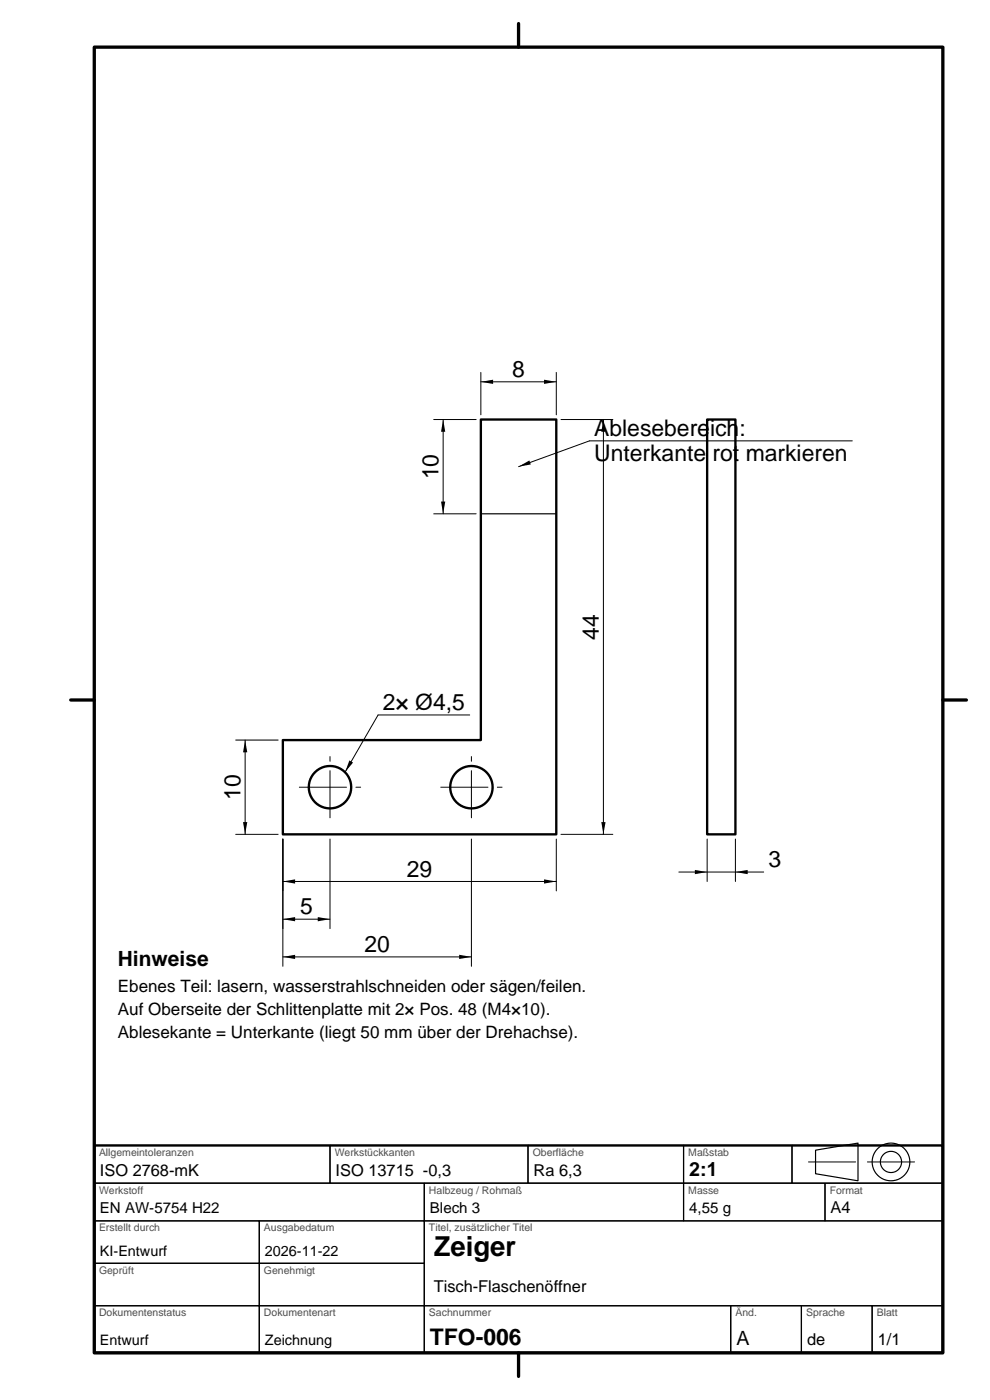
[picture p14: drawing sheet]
<svg xmlns="http://www.w3.org/2000/svg" width="210mm" height="297mm" viewBox="0 0 210 297" stroke-linecap="round" stroke-linejoin="round" font-family="sans-serif">
<defs><g id="words">
<text font-size="5.8" x="92" y="266.5">Zeiger</text>
<g font-size="4.9">
<text x="108.6" y="80">8</text>
<text x="126" y="92.5">Ablesebereich:</text>
<text x="93" y="101.7" transform="rotate(-90 93 101.7)">10</text>
<text x="126" y="97.8">Unterkante rot markieren</text>
<text x="127" y="135.7" transform="rotate(-90 127 135.7)">44</text>
<text x="81.2" y="150.7">2× Ø4,5</text>
<text x="51" y="169.7" transform="rotate(-90 51 169.7)">10</text>
<text x="86.3" y="186">29</text>
<text x="163" y="184">3</text>
<text x="63.6" y="194">5</text>
<text x="77.3" y="202">20</text>
<text x="91.2" y="285.4">TFO-006</text>
</g>
<text font-size="4.4" x="25" y="205">Hinweise</text>
<g font-size="4.2">
<text x="146.2" y="249.4">2:1</text>
<text x="156.2" y="285.4">A</text>
</g>
<g font-size="3.6">
<text x="25" y="210.5">Ebenes Teil: lasern, wasserstrahlschneiden oder sägen/feilen.</text>
<text x="25" y="215.3">Auf Oberseite der Schlittenplatte mit 2× Pos. 48 (M4×10).</text>
<text x="25" y="220.1">Ablesekante = Unterkante (liegt 50 mm über der Drehachse).</text>
</g>
<g font-size="3.5">
<text x="21.2" y="249.4">ISO 2768-mK</text>
<text x="71.2" y="249.4">ISO 13715 -0,3</text>
<text x="113.2" y="249.4">Ra 6,3</text>
<text x="176.2" y="257.4">A4</text>
<text x="92" y="274">Tisch-Flaschenöffner</text>
<text x="171.2" y="285.4">de</text>
<text x="186.2" y="285.4">1/1</text>
</g>
<g font-size="3.2">
<text x="21.2" y="257.4">EN AW-5754 H22</text>
<text x="91.2" y="257.4">Blech 3</text>
<text x="146.2" y="257.4">4,55 g</text>
</g>
<g font-size="3.1">
<text x="21.2" y="266.4">KI-Entwurf</text>
<text x="56.2" y="266.4">2026-11-22</text>
<text x="21.2" y="285.4">Entwurf</text>
<text x="56.2" y="285.4">Zeichnung</text>
</g>
<g font-size="2.2" fill="#4d4d4d">
<text x="21" y="245.2">Allgemeintoleranzen</text>
<text x="71" y="245.2">Werkstückkanten</text>
<text x="113" y="245.2">Oberfläche</text>
<text x="146" y="245.2">Maßstab</text>
<text x="21" y="253.2">Werkstoff</text>
<text x="91" y="253.2">Halbzeug / Rohmaß</text>
<text x="146" y="253.2">Masse</text>
<text x="176" y="253.2">Format</text>
<text x="21" y="261.2">Erstellt durch</text>
<text x="56" y="261.2">Ausgabedatum</text>
<text x="91" y="261.2">Titel, zusätzlicher Titel</text>
<text x="21" y="270.2">Geprüft</text>
<text x="56" y="270.2">Genehmigt</text>
<text x="21" y="279.2">Dokumentenstatus</text>
<text x="56" y="279.2">Dokumentenart</text>
<text x="91" y="279.2">Sachnummer</text>
<text x="156" y="279.2">Änd.</text>
<text x="171" y="279.2">Sprache</text>
<text x="186" y="279.2">Blatt</text>
</g>
</g></defs>
<path d="M20 10h180v277h-180zM110 5v5M15 148.5h5M200 148.5h5M110 287v5" fill="none" stroke="#000" stroke-width=".7"/>
<g fill="none" stroke="#000" stroke-width=".5">
<path d="M102 89h16v88h-58v-20h42zM150 89h6v88h-6zM20 243h180v44h-180z"/>
<circle cx="70" cy="167" r="4.5"/>
<circle cx="100" cy="167" r="4.5"/>
</g>
<g fill="none" stroke="#000" stroke-width=".25">
<path d="M102 109h16M20 243h50v8h-50zM20 251h70v8h-70zM20 259h35v9h-35zM55 259h35v9h-35zM70 243h42v8h-42zM90 251h55v8h-55zM90 259h110v18h-110zM112 243h33v8h-33zM145 243h23v8h-23zM145 251h30v8h-30zM168 243h32v8h-32z"/>
<path d="M173 244l9-1.5v8l-9-1.5zM175 251h25v8h-25zM20 268h35v9h-35zM20 277h35v10h-35zM55 268h35v9h-35zM55 277h35v10h-35zM90 277h65v10h-65zM155 277h15v10h-15zM170 277h15v10h-15zM185 277h15v10h-15z"/>
<circle cx="189" cy="246.5" r="4"/>
<circle cx="189" cy="246.5" r="2.25"/>
</g>
<path d="M63.5 167h13M70 173.5v-13M93.5 167h13M100 173.5v-13M171.5 246.5h12M184 246.5h10" fill="none" stroke="#000" stroke-width=".21" stroke-dasharray="10 2 1 2"/>
<g fill="none" stroke="#000" stroke-width=".21">
<path d="M102 79v9M118 79v9M92 89h9M94 89v20M102 81h16M119 89h11M128 89v88M180.8 93.5h-55.8l-15 5.5M92 109h9M50 157h9M52 157v20M99.6 151.7h-19.4l-7 12.1"/>
<path d="M50 177h9M60 178v27M70 178v19M100 178v27M118 178v11M119 177h11M150 178v9M156 178v9M60 187h58M60 195h10M144 185h18M60 203h40"/>
</g>
<g fill="#000">
<path d="M94 89l.4 2.6h-.9zM102 81l2.6-.5v.9zM110 99l2.3-1.3 .3 .8zM115.4 80.5l2.6 .5-2.6 .4zM128 89l.4 2.6h-.8zM93.5 106.4h.9l-.4 2.6zM52 157l.5 2.6h-.9zM51.6 174.4h.9l-.5 2.6zM74.1 161.3l.8 .5-1.7 2zM127.6 174.4h.8l-.4 2.6zM60 187l2.6-.5v.9zM60 195l2.6-.5v.9z"/>
<path d="M67.4 194.5l2.6 .5-2.6 .4zM115.4 186.5l2.6 .5-2.6 .4zM147.4 184.5l2.6 .5-2.6 .5zM156 185l2.6-.5v1zM60 203l2.6-.4v.9zM97.4 202.6l2.6 .4-2.6 .5z"/>
</g>
<use href="#words"/>
</svg>
